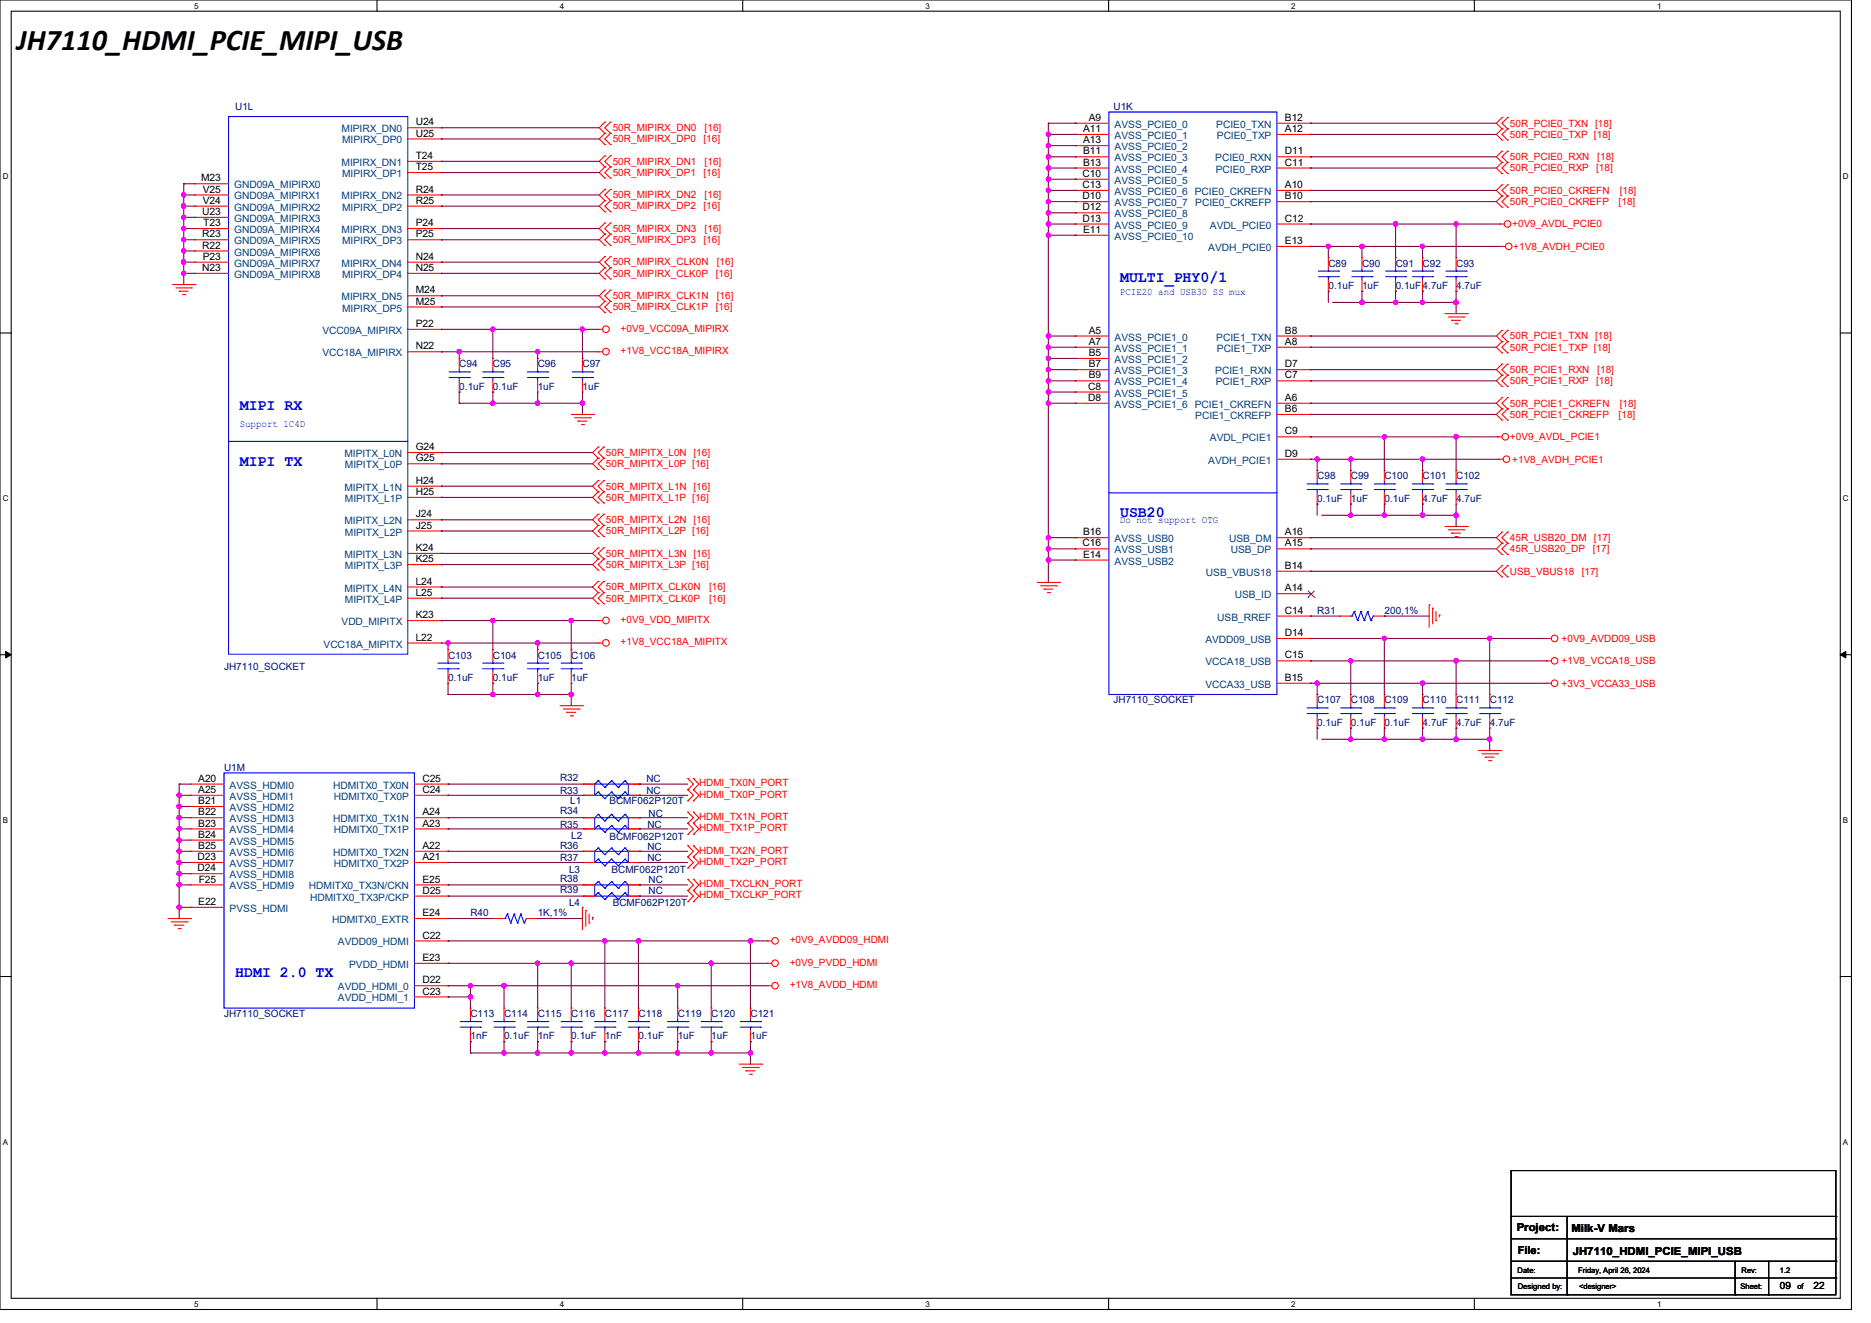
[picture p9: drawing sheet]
<svg xmlns="http://www.w3.org/2000/svg" width="297mm" height="210mm" viewBox="0 0 297 210" stroke-linecap="round" stroke-linejoin="round" font-family="sans-serif">
<defs><g id="words">
<text font-size="4.8" x="2.7" y="7.9">JH7110_HDMI_PCIE_MIPI_USB</text>
<g font-size="2.5" fill="#00f">
<text x="177.8" y="44.8">MULTI_PHY0/1</text>
<text x="38.1" y="65">MIPI RX</text>
<text x="38.1" y="73.9">MIPI TX</text>
<text x="177.8" y="82.1">USB20</text>
<text x="37.3" y="155">HDMI 2.0 TX</text>
</g>
<g font-size="1.8">
<text x="240.8" y="195.4">Project:</text>
<text x="249.5" y="195.6">Milk-V Mars</text>
<text x="240.9" y="199">File:</text>
<text x="249.6" y="199.2">JH7110_HDMI_PCIE_MIPI_USB</text>
</g>
<g font-size="1.6" fill="#000080">
<text x="37.3" y="17.4">U1L</text>
<text x="176.8" y="17.4">U1K</text>
<text x="210.9" y="42.3">C89</text>
<text x="210.9" y="45.9">0.1uF</text>
<text x="216.2" y="42.3">C90</text>
<text x="216.2" y="45.9">1uF</text>
<text x="221.5" y="42.3">C91</text>
<text x="221.5" y="45.9">0.1uF4.7uF</text>
<text x="225.8" y="42.3">C92</text>
<text x="231.2" y="42.3">C93</text>
<text x="231.2" y="45.9">4.7uF</text>
<text x="72.9" y="58.3">C94</text>
<text x="78.2" y="58.3">C95</text>
<text x="85.4" y="58.3">C96</text>
<text x="92.5" y="58.3">C97</text>
<text x="72.9" y="61.9">0.1uF</text>
<text x="78.2" y="61.9">0.1uF</text>
<text x="85.4" y="61.9">1uF</text>
<text x="92.5" y="61.9">1uF</text>
<text x="209.1" y="76.1">C98</text>
<text x="214.4" y="76.1">C99</text>
<text x="219.8" y="76.1">C100</text>
<text x="225.8" y="76.1">C101</text>
<text x="231.2" y="76.1">C102</text>
<text x="209.1" y="79.7">0.1uF</text>
<text x="214.4" y="79.7">1uF</text>
<text x="219.8" y="79.7">0.1uF</text>
<text x="225.8" y="79.7">4.7uF</text>
<text x="231.2" y="79.7">4.7uF</text>
<text x="209.1" y="97.4">R31</text>
<text x="219.8" y="97.4">200,1%</text>
<text x="35.6" y="106.3">JH7110_SOCKET</text>
<text x="71.1" y="104.5">C103</text>
<text x="78.2" y="104.5">C104</text>
<text x="85.4" y="104.5">C105</text>
<text x="90.7" y="104.5">C106</text>
<text x="71.1" y="108.1">0.1uF</text>
<text x="78.2" y="108.1">0.1uF</text>
<text x="85.4" y="108.1">1uF</text>
<text x="90.7" y="108.1">1uF</text>
<text x="176.8" y="111.7">JH7110_SOCKET</text>
<text x="209.1" y="111.7">C107</text>
<text x="214.4" y="111.7">C108</text>
<text x="219.8" y="111.7">C109</text>
<text x="225.8" y="111.7">C110</text>
<text x="231.2" y="111.7">C111</text>
<text x="236.5" y="111.7">C112</text>
<text x="209.1" y="115.2">0.1uF</text>
<text x="214.4" y="115.2">0.1uF</text>
<text x="219.8" y="115.2">0.1uF</text>
<text x="225.8" y="115.2">4.7uF</text>
<text x="231.2" y="115.2">4.7uF</text>
<text x="236.5" y="115.2">4.7uF</text>
<text x="35.6" y="122.3">U1M</text>
<text x="88.9" y="123.9">R32</text>
<text x="102.6" y="124.1">NC</text>
<text x="88.9" y="129.3">R34</text>
<text x="88.9" y="126">R33</text>
<text x="88.9" y="131.4">R35</text>
<text x="90.5" y="127.7">L1</text>
<text x="96.7" y="127.7">BCMF062P120T</text>
<text x="102.6" y="126">NC</text>
<text x="102.8" y="131.4">NC</text>
<text x="103" y="129.6">NC</text>
<text x="88.9" y="136.7">R37</text>
<text x="88.9" y="134.8">R36</text>
<text x="90.7" y="133.2">L2</text>
<text x="96.7" y="133.4">BCMF062P120T</text>
<text x="102.8" y="136.7">NC</text>
<text x="102.8" y="134.9">NC</text>
<text x="88.9" y="139.9">R38</text>
<text x="88.9" y="141.7">R39</text>
<text x="90.3" y="143.8">L4</text>
<text x="90.3" y="138.5">L3</text>
<text x="97.1" y="138.5">BCMF062P120T</text>
<text x="97.3" y="143.8">BCMF062P120T</text>
<text x="103" y="140.1">NC</text>
<text x="103" y="141.9">NC</text>
<text x="74.7" y="145.4">R40</text>
<text x="85.4" y="145.4">1K,1%</text>
<text x="35.6" y="161.4">JH7110_SOCKET</text>
<text x="74.7" y="161.4">C113</text>
<text x="80" y="161.4">C114</text>
<text x="85.4" y="161.4">C115</text>
<text x="90.7" y="161.4">C116</text>
<text x="96" y="161.4">C117</text>
<text x="101.4" y="161.4">C118</text>
<text x="107.6" y="161.4">C119</text>
<text x="112.9" y="161.4">C120</text>
<text x="119.1" y="161.4">C121</text>
<text x="74.7" y="165">1nF</text>
<text x="80" y="165">0.1uF</text>
<text x="85.4" y="165">1nF</text>
<text x="90.7" y="165">0.1uF</text>
<text x="96" y="165">1nF</text>
<text x="101.4" y="165">0.1uF</text>
<text x="107.6" y="165">1uF</text>
<text x="112.9" y="165">1uF</text>
<text x="119.1" y="165">1uF</text>
</g>
<g font-size="1.6" fill="#004080">
<text x="54.2" y="21">MIPIRX_DN0</text>
<text x="54.3" y="22.8">MIPIRX_DP0</text>
<text x="176.9" y="20.3">AVSS_PCIE0_0</text>
<text x="176.9" y="22.1">AVSS_PCIE0_1</text>
<text x="176.9" y="23.8">AVSS_PCIE0_2</text>
<text x="193.1" y="20.3">PCIE0_TXN</text>
<text x="193.2" y="22.1">PCIE0_TXP</text>
<text x="37.2" y="29.9">GND09A_MIPIRX0</text>
<text x="54.2" y="26.3">MIPIRX_DN1</text>
<text x="54.3" y="28.1">MIPIRX_DP1</text>
<text x="176.9" y="25.6">AVSS_PCIE0_3</text>
<text x="176.9" y="27.4">AVSS_PCIE0_4</text>
<text x="176.9" y="29.2">AVSS_PCIE0_5</text>
<text x="192.9" y="25.6">PCIE0_RXN</text>
<text x="193" y="27.4">PCIE0_RXP</text>
<text x="37.2" y="35.2">GND09A_MIPIRX3</text>
<text x="37.2" y="33.4">GND09A_MIPIRX2</text>
<text x="37.2" y="31.7">GND09A_MIPIRX1</text>
<text x="54.2" y="31.7">MIPIRX_DN2</text>
<text x="54.3" y="33.4">MIPIRX_DP2</text>
<text x="176.9" y="30.9">AVSS_PCIE0_6 PCIE0_CKREFN</text>
<text x="176.9" y="32.7">AVSS_PCIE0_7</text>
<text x="176.9" y="34.5">AVSS_PCIE0_8</text>
<text x="189.7" y="32.7">PCIE0_CKREFP</text>
<text x="37.2" y="40.6">GND09A_MIPIRX6</text>
<text x="37.2" y="38.8">GND09A_MIPIRX5</text>
<text x="37.2" y="37">GND09A_MIPIRX4</text>
<text x="54.2" y="37">MIPIRX_DN3</text>
<text x="54.3" y="38.8">MIPIRX_DP3</text>
<text x="176.9" y="36.3">AVSS_PCIE0_9</text>
<text x="176.9" y="38.1">AVSS_PCIE0_10</text>
<text x="191.8" y="39.8">AVDH_PCIE0</text>
<text x="192.1" y="36.3">AVDL_PCIE0</text>
<text x="37.2" y="44.1">GND09A_MIPIRX8</text>
<text x="37.2" y="42.3">GND09A_MIPIRX7</text>
<text x="54.2" y="47.7">MIPIRX_DN5</text>
<text x="54.2" y="42.3">MIPIRX_DN4</text>
<text x="54.3" y="44.1">MIPIRX_DP4</text>
<text x="51.2" y="53">VCC09A_MIPIRX</text>
<text x="54.3" y="49.4">MIPIRX_DP5</text>
<text x="51.2" y="56.6">VCC18A_MIPIRX</text>
<text x="176.9" y="54.1">AVSS_PCIE1_0</text>
<text x="176.9" y="55.8">AVSS_PCIE1_1</text>
<text x="176.9" y="57.6">AVSS_PCIE1_2</text>
<text x="176.9" y="59.4">AVSS_PCIE1_3</text>
<text x="192.9" y="59.4">PCIE1_RXN</text>
<text x="193.1" y="54.1">PCIE1_TXN</text>
<text x="193.2" y="55.8">PCIE1_TXP</text>
<text x="176.9" y="61.2">AVSS_PCIE1_4</text>
<text x="176.9" y="63">AVSS_PCIE1_5</text>
<text x="176.9" y="64.7">AVSS_PCIE1_6 PCIE1_CKREFN</text>
<text x="193" y="61.2">PCIE1_RXP</text>
<text x="189.7" y="66.5">PCIE1_CKREFP</text>
<text x="192.1" y="70.1">AVDL_PCIE1</text>
<text x="54.7" y="72.6">MIPITX_L0N</text>
<text x="54.7" y="77.9">MIPITX_L1N</text>
<text x="54.8" y="74.3">MIPITX_L0P</text>
<text x="191.8" y="73.6">AVDH_PCIE1</text>
<text x="54.7" y="83.2">MIPITX_L2N</text>
<text x="54.8" y="79.7">MIPITX_L1P</text>
<text x="54.7" y="88.6">MIPITX_L3N</text>
<text x="54.8" y="85">MIPITX_L2P</text>
<text x="176.9" y="86.1">AVSS_USB0</text>
<text x="176.9" y="87.8">AVSS_USB1</text>
<text x="176.9" y="89.6">AVSS_USB2</text>
<text x="195.1" y="86.1">USB_DM</text>
<text x="195.4" y="87.8">USB_DP</text>
<text x="54.7" y="93.9">MIPITX_L4N</text>
<text x="54.8" y="90.3">MIPITX_L3P</text>
<text x="54.8" y="95.7">MIPITX_L4P</text>
<text x="191.4" y="91.4">USB_VBUS18</text>
<text x="196" y="95">USB_ID</text>
<text x="54.2" y="99.2">VDD_MIPITX</text>
<text x="193.2" y="98.5">USB_RREF</text>
<text x="51.4" y="102.8">VCC18A_MIPITX</text>
<text x="191.3" y="105.6">VCCA18_USB</text>
<text x="191.3" y="102.1">AVDD09_USB</text>
<text x="191.3" y="109.2">VCCA33_USB</text>
<text x="36.5" y="125.2">AVSS_HDMI0</text>
<text x="52.9" y="125.2">HDMITX0_TX0N</text>
<text x="36.5" y="127">AVSS_HDMI1</text>
<text x="36.5" y="128.7">AVSS_HDMI2</text>
<text x="36.5" y="130.5">AVSS_HDMI3</text>
<text x="52.9" y="130.5">HDMITX0_TX1N</text>
<text x="53" y="127">HDMITX0_TX0P</text>
<text x="36.5" y="132.3">AVSS_HDMI4</text>
<text x="36.5" y="134.1">AVSS_HDMI5</text>
<text x="36.5" y="135.8">AVSS_HDMI6</text>
<text x="36.5" y="137.6">AVSS_HDMI7</text>
<text x="52.9" y="135.8">HDMITX0_TX2N</text>
<text x="53" y="137.6">HDMITX0_TX2P</text>
<text x="53" y="132.3">HDMITX0_TX1P</text>
<text x="36.5" y="139.4">AVSS_HDMI8</text>
<text x="36.5" y="141.2">AVSS_HDMI9</text>
<text x="49" y="141.2">HDMITX0_TX3N/CKN</text>
<text x="49.2" y="143">HDMITX0_TX3P/CKP</text>
<text x="36.5" y="144.7">PVSS_HDMI</text>
<text x="52.7" y="146.5">HDMITX0_EXTR</text>
<text x="53.6" y="150.1">AVDD09_HDMI</text>
<text x="55.4" y="153.6">PVDD_HDMI</text>
<text x="53.6" y="159">AVDD_HDMI_1</text>
<text x="53.6" y="157.2">AVDD_HDMI_0</text>
</g>
<g font-size="1.6">
<text x="66" y="19.9">U24</text>
<text x="66" y="21.7">U25</text>
<text x="171.9" y="21">A11</text>
<text x="171.9" y="22.7">A13</text>
<text x="172.8" y="19.2">A9</text>
<text x="204" y="21">A12</text>
<text x="204" y="19.2">B12</text>
<text x="31.9" y="28.8">M23</text>
<text x="66" y="25.2">T24</text>
<text x="66" y="27">T25</text>
<text x="171.8" y="28.1">C10</text>
<text x="171.8" y="29.8">C13</text>
<text x="171.9" y="24.5">B11</text>
<text x="171.9" y="26.3">B13</text>
<text x="204" y="29.8">A10</text>
<text x="204" y="26.3">C11</text>
<text x="204" y="24.5">D11</text>
<text x="32.1" y="34.1">U23</text>
<text x="32.2" y="32.3">V24</text>
<text x="32.2" y="30.6">V25</text>
<text x="32.3" y="35.9">T23</text>
<text x="66" y="35.9">P24</text>
<text x="66" y="30.6">R24</text>
<text x="66" y="32.3">R25</text>
<text x="171.8" y="31.6">D10</text>
<text x="171.8" y="33.4">D12</text>
<text x="171.8" y="35.2">D13</text>
<text x="204" y="31.6">B10</text>
<text x="204" y="35.2">C12</text>
<text x="32.1" y="39.5">R22</text>
<text x="32.1" y="37.7">R23</text>
<text x="32.2" y="41.2">P23</text>
<text x="66" y="41.2">N24</text>
<text x="66" y="37.7">P25</text>
<text x="171.9" y="37">E11</text>
<text x="204" y="38.7">E13</text>
<text x="32.1" y="43">N23</text>
<text x="66" y="46.6">M24</text>
<text x="66" y="43">N25</text>
<text x="66" y="48.3">M25</text>
<text x="66" y="51.9">P22</text>
<text x="172.8" y="53">A5</text>
<text x="204" y="53">B8</text>
<text x="66" y="55.5">N22</text>
<text x="172.8" y="54.7">A7</text>
<text x="172.8" y="56.5">B5</text>
<text x="172.8" y="58.3">B7</text>
<text x="204" y="54.7">A8</text>
<text x="204" y="58.3">D7</text>
<text x="172.7" y="61.8">C8</text>
<text x="172.7" y="63.6">D8</text>
<text x="172.8" y="60.1">B9</text>
<text x="204" y="63.6">A6</text>
<text x="204" y="65.4">B6</text>
<text x="204" y="60.1">C7</text>
<text x="66" y="71.5">G24</text>
<text x="204" y="69">C9</text>
<text x="66" y="73.2">G25</text>
<text x="66" y="76.8">H24</text>
<text x="204" y="72.5">D9</text>
<text x="66" y="78.6">H25</text>
<text x="66" y="82.1">J24</text>
<text x="66" y="83.9">J25</text>
<text x="66" y="87.5">K24</text>
<text x="66" y="89.2">K25</text>
<text x="171.8" y="86.7">C16</text>
<text x="171.9" y="85">B16</text>
<text x="171.9" y="88.5">E14</text>
<text x="204" y="86.7">A15</text>
<text x="204" y="85">A16</text>
<text x="66" y="92.8">L24</text>
<text x="66" y="94.6">L25</text>
<text x="204" y="93.9">A14</text>
<text x="204" y="90.3">B14</text>
<text x="66" y="98.1">K23</text>
<text x="66" y="101.7">L22</text>
<text x="204" y="97.4">C14</text>
<text x="204" y="101">D14</text>
<text x="204" y="104.5">C15</text>
<text x="204" y="108.1">B15</text>
<text x="31.5" y="124.1">A20</text>
<text x="31.5" y="125.9">A25</text>
<text x="67" y="125.9">C24</text>
<text x="67" y="124.1">C25</text>
<text x="31.5" y="127.6">B21</text>
<text x="31.5" y="129.4">B22</text>
<text x="31.5" y="131.2">B23</text>
<text x="67" y="131.2">A23</text>
<text x="67" y="129.4">A24</text>
<text x="31.4" y="136.5">D23</text>
<text x="31.5" y="133">B24</text>
<text x="31.5" y="134.7">B25</text>
<text x="67" y="136.5">A21</text>
<text x="67" y="134.7">A22</text>
<text x="31.4" y="138.3">D24</text>
<text x="31.5" y="143.6">E22</text>
<text x="31.6" y="140.1">F25</text>
<text x="67" y="141.9">D25</text>
<text x="67" y="140.1">E25</text>
<text x="67" y="149">C22</text>
<text x="67" y="145.4">E24</text>
<text x="67" y="152.5">E23</text>
<text x="67" y="157.9">C23</text>
<text x="67" y="156.1">D22</text>
<text x="282.6" y="204.6">09</text>
<text x="287.9" y="204.6">22</text>
</g>
<g font-size="1.6" fill="#f00">
<text x="97.3" y="20.8">50R_MIPIRX_DN0</text>
<text x="97.3" y="22.6">50R_MIPIRX_DP0</text>
<text x="111.7" y="22.6">[16]</text>
<text x="111.9" y="20.8">[16]</text>
<text x="239.7" y="20.1">50R_PCIE0_TXN [18]</text>
<text x="239.7" y="21.9">50R_PCIE0_TXP [18]</text>
<text x="97.3" y="26.1">50R_MIPIRX_DN1</text>
<text x="97.3" y="27.9">50R_MIPIRX_DP1</text>
<text x="111.7" y="27.9">[16]</text>
<text x="111.9" y="26.1">[16]</text>
<text x="239.7" y="27.2">50R_PCIE0_RXP</text>
<text x="239.7" y="25.4">50R_PCIE0_RXN</text>
<text x="253.4" y="27.2">[18]</text>
<text x="253.6" y="25.4">[18]</text>
<text x="97.3" y="31.5">50R_MIPIRX_DN2</text>
<text x="97.3" y="33.3">50R_MIPIRX_DP2</text>
<text x="111.7" y="33.3">[16]</text>
<text x="111.9" y="31.5">[16]</text>
<text x="239.7" y="30.8">50R_PCIE0_CKREFN</text>
<text x="239.7" y="32.5">50R_PCIE0_CKREFP</text>
<text x="256.9" y="32.5">[18]</text>
<text x="257.1" y="30.8">[18]</text>
<text x="97.3" y="36.8">50R_MIPIRX_DN3</text>
<text x="97.3" y="38.6">50R_MIPIRX_DP3</text>
<text x="111.7" y="38.6">[16]</text>
<text x="111.9" y="36.8">[16]</text>
<text x="240" y="36.1">+0V9_AVDL_PCIE0</text>
<text x="240.2" y="39.6">+1V8_AVDH_PCIE0</text>
<text x="97.3" y="42.1">50R_MIPIRX_CLK0N</text>
<text x="97.3" y="47.5">50R_MIPIRX_CLK1N</text>
<text x="97.3" y="43.9">50R_MIPIRX_CLK0P</text>
<text x="113.6" y="43.9">[16]</text>
<text x="113.8" y="42.1">[16]</text>
<text x="113.8" y="47.5">[16]</text>
<text x="97.3" y="49.3">50R_MIPIRX_CLK1P</text>
<text x="98.5" y="52.6">+0V9_VCC09A_MIPIRX</text>
<text x="113.6" y="49.3">[16]</text>
<text x="239.7" y="53.9">50R_PCIE1_TXN [18]</text>
<text x="98.5" y="56.2">+1V8_VCC18A_MIPIRX</text>
<text x="239.7" y="55.6">50R_PCIE1_TXP [18]</text>
<text x="239.7" y="59.2">50R_PCIE1_RXN</text>
<text x="253.6" y="59.2">[18]</text>
<text x="239.7" y="61">50R_PCIE1_RXP</text>
<text x="239.7" y="64.5">50R_PCIE1_CKREFN</text>
<text x="253.4" y="61">[18]</text>
<text x="257.1" y="64.5">[18]</text>
<text x="239.7" y="69.9">+0V9_AVDL_PCIE1</text>
<text x="239.7" y="66.3">50R_PCIE1_CKREFP</text>
<text x="256.9" y="66.3">[18]</text>
<text x="96.2" y="72.4">50R_MIPITX_L0N [16]</text>
<text x="96.2" y="74.1">50R_MIPITX_L0P [16]</text>
<text x="96.2" y="77.7">50R_MIPITX_L1N [16]</text>
<text x="240" y="73.4">+1V8_AVDH_PCIE1</text>
<text x="96.2" y="79.5">50R_MIPITX_L1P [16]</text>
<text x="96.2" y="83">50R_MIPITX_L2N [16]</text>
<text x="96.2" y="84.8">50R_MIPITX_L2P [16]</text>
<text x="96.2" y="88.4">50R_MIPITX_L3N [16]</text>
<text x="239.7" y="87.7">45R_USB20_DP</text>
<text x="239.7" y="85.9">45R_USB20_DM</text>
<text x="252.9" y="87.7">[17]</text>
<text x="253" y="85.9">[17]</text>
<text x="96.2" y="90.1">50R_MIPITX_L3P [16]</text>
<text x="96.2" y="93.7">50R_MIPITX_CLK0N</text>
<text x="96.2" y="95.5">50R_MIPITX_CLK0P</text>
<text x="112.6" y="93.7">[16]</text>
<text x="112.6" y="95.5">[16]</text>
<text x="239.7" y="91.2">USB_VBUS18</text>
<text x="251.1" y="91.2">[17]</text>
<text x="98.5" y="98.8">+0V9_VDD_MIPITX</text>
<text x="247.9" y="101.9">+0V9_AVDD09_USB</text>
<text x="98.5" y="102.4">+1V8_VCC18A_MIPITX</text>
<text x="247.9" y="105.4">+1V8_VCCA18_USB</text>
<text x="247.9" y="109">+3V3_VCCA33_USB</text>
<text x="111" y="124.8">HDMI_TX0N_PORT</text>
<text x="111" y="130.2">HDMI_TX1N_PORT</text>
<text x="111" y="131.9">HDMI_TX1P_PORT</text>
<text x="111" y="126.6">HDMI_TX0P_PORT</text>
<text x="111" y="135.5">HDMI_TX2N_PORT</text>
<text x="111" y="137.3">HDMI_TX2P_PORT</text>
<text x="111" y="140.8">HDMI_TXCLKN_PORT</text>
<text x="111" y="142.6">HDMI_TXCLKP_PORT</text>
<text x="125.4" y="149.7">+0V9_AVDD09_HDMI</text>
<text x="125.4" y="153.3">+0V9_PVDD_HDMI</text>
<text x="125.4" y="156.8">+1V8_AVDD_HDMI</text>
</g>
<g font-size="1.6" fill="#00f">
<text x="177.8" y="46.8">PCIE20 and USB30 SS mux</text>
<text x="38.1" y="67.8">Support 1C4D</text>
<text x="177.8" y="83">Do not support OTG</text>
</g>
<g font-size="1.3">
<text x="30.8" y="1.4">5</text>
<text x="88.9" y="1.4">4</text>
<text x="146.9" y="1.4">3</text>
<text x="205" y="1.4">2</text>
<text x="263" y="1.4">1</text>
<text x=".4" y="28.5">D</text>
<text x="292.5" y="28.5">D</text>
<text x=".4" y="79.5">C</text>
<text x="292.5" y="79.5">C</text>
<text x=".4" y="130.6">B</text>
<text x="292.5" y="130.6">B</text>
<text x=".4" y="181.7">A</text>
<text x="292.5" y="181.7">A</text>
<text x="30.8" y="207.4">5</text>
<text x="88.9" y="207.4">4</text>
<text x="146.9" y="207.4">3</text>
<text x="205" y="207.4">2</text>
<text x="263" y="207.4">1</text>
</g>
<g font-size="1.2">
<text x="240.9" y="202">Date:</text>
<text x="250.5" y="202">Friday, April 26, 2024</text>
<text x="276.5" y="202">Rev:</text>
<text x="282.5" y="202">1.2</text>
<text x="240.9" y="204.5">Designed by:</text>
<text x="250.7" y="204.5">&lt;designer&gt;</text>
<text x="276.3" y="204.5">Sheet:</text>
<text x="285.3" y="204.5">of</text>
</g>
</g></defs>
<path d="M0 0h293.9v207.9h-293.9zM1.8 1.8h290.3v204.3h-290.3z" fill="none" stroke="#000" stroke-width=".17"/>
<g fill="#fff">
<path d="M30.8 .2h.7v1.4h-.7z"/>
<path d="M30.8 206.3h.7v1.4h-.7z"/>
</g>
<path d="M59.8 0v1.8M59.8 206.1v1.8" fill="none" stroke="#000" stroke-width=".17"/>
<g fill="#fff">
<path d="M88.9 .2h.7v1.4h-.7z"/>
<path d="M88.9 206.3h.7v1.4h-.7z"/>
</g>
<path d="M117.9 0v1.8M117.9 206.1v1.8" fill="none" stroke="#000" stroke-width=".17"/>
<g fill="#fff">
<path d="M146.9 .2h.7v1.4h-.7z"/>
<path d="M146.9 206.3h.7v1.4h-.7z"/>
</g>
<path d="M176 0v1.8M176 206.1v1.8" fill="none" stroke="#000" stroke-width=".17"/>
<g fill="#fff">
<path d="M205 .2h.7v1.4h-.7z"/>
<path d="M205 206.3h.7v1.4h-.7z"/>
</g>
<path d="M234 0v1.8M234 206.1v1.8" fill="none" stroke="#000" stroke-width=".17"/>
<g fill="#fff">
<path d="M263.1 .2h.7v1.4h-.7z"/>
<path d="M263.1 206.3h.7v1.4h-.7z"/>
<path d="M.4 27.3h1v1.4h-1z"/>
<path d="M292.6 27.3h.9v1.4h-.9z"/>
<path d="M.4 78.4h1v1.4h-1z"/>
<path d="M292.6 78.4h.9v1.4h-.9z"/>
</g>
<path d="M0 52.9h1.8M292.1 52.9h1.8" fill="none" stroke="#000" stroke-width=".17"/>
<g fill="#fff">
<path d="M.4 129.5h.9v1.4h-.9z"/>
<path d="M292.6 129.5h.8v1.4h-.8z"/>
</g>
<path d="M0 103.9h1.8M292.1 103.9h1.8" fill="none" stroke="#000" stroke-width=".17"/>
<path d="M.9 103.4l.9 .5-.9 .5zM292.1 103.9l.9-.5v1z" fill="#000" stroke="#000" stroke-width=".16"/>
<g fill="#fff">
<path d="M.4 180.5h.9v1.4h-.9z"/>
<path d="M292.5 180.5h.9v1.4h-.9z"/>
</g>
<g fill="none" stroke="#000" stroke-width=".17">
<path d="M0 155h1.8M292.1 155h1.8M239.9 185.8h51.5v19.7h-51.5zM239.9 193.1h51.5M239.9 196.6h51.5M248.8 193.1v12.4M291.4 193.1h.1M291.4 196.6h.1M239.9 200.2h51.5M239.9 202.9h51.5M248.8 205.5h.1M275.4 205.5h.1"/>
<path d="M275.4 200.2v5.3M280.8 205.5h.1M280.8 200.2v5.3M291.4 200.2h.1M291.4 202.9h.1"/>
</g>
<g fill="none" stroke="#f00" stroke-width=".17">
<path d="M96 19.4h.1M96 19.4l-.9 .9 .9 .9M96.9 19.4h.1M96.9 19.4l-.9 .9 .9 .9M170.7 19.6h.1M170.7 19.6h5.3M202.7 19.6h5.3M208 19.6h.1M238.4 18.7h.1M238.4 18.7l-.9 .9 .9 .8M239.3 18.7h.1M239.3 18.7l-.9 .9 .9 .8"/>
<path d="M30.9 29.2h.1M30.9 39.8h.1M30.9 38.1h.1M30.9 36.3h.1M30.9 34.5h.1M30.9 32.7h.1M30.9 30.9h.1M30.9 29.2h5.4M30.9 36.3h5.4M30.9 38.1h5.4M30.9 39.8h5.4M30.9 30.9h5.4"/>
<path d="M30.9 32.7h5.4M30.9 34.5h5.4M64.7 36.3h5.4M64.7 38.1h5.4M64.7 30.9h5.4M64.7 32.7h5.4M64.7 25.6h5.4M64.7 27.4h5.4M64.7 20.3h5.4M64.7 22.1h5.4M70.1 36.3h.1M70.1 38.1h.1"/>
<path d="M70.1 30.9h.1M70.1 32.7h.1M70.1 25.6h.1M70.1 27.4h.1M70.1 20.3h.1M70.1 22.1h.1M96 21.2h.1M96 24.7h.1M96 26.5h.1M96 30.1h.1M96 31.8h.1M96 35.4h.1"/>
<path d="M96 37.2h.1M96 22.9h.1M96 28.3h.1M96 33.6h.1M96 38.9h.1M96 24.7l-.9 .9 .9 .9M96 30.1l-.9 .8 .9 .9M96 35.4l-.9 .9 .9 .9M96 21.2l-.9 .9 .9 .8M96 26.5l-.9 .9 .9 .9M96 31.8l-.9 .9 .9 .9M96 37.2l-.9 .9 .9 .8"/>
<path d="M96.9 21.2h.1M96.9 26.5h.1M96.9 24.7h.1M96.9 31.8h.1M96.9 30.1h.1M96.9 37.2h.1M96.9 35.4h.1M96.9 22.9h.1M96.9 28.3h.1M96.9 33.6h.1M96.9 38.9h.1M96.9 24.7l-.9 .9 .9 .9"/>
<path d="M96.9 30.1l-.9 .8 .9 .9M96.9 35.4l-.9 .9 .9 .9M96.9 21.2l-.9 .9 .9 .8M96.9 26.5l-.9 .9 .9 .9M96.9 31.8l-.9 .9 .9 .9M96.9 37.2l-.9 .9 .9 .8M170.7 21.3h.1M170.7 23.1h.1M170.7 24.9h.1M170.7 26.7h.1M170.7 28.4h.1M170.7 30.2h.1"/>
<path d="M170.7 32h.1M170.7 33.8h.1M170.7 35.6h.1M170.7 37.3h.1M170.7 35.6h5.3M170.7 30.2h5.3M170.7 21.3h5.3M170.7 23.1h5.3M170.7 32h5.3M170.7 24.9h5.3M170.7 26.7h5.3M170.7 28.4h5.3"/>
<path d="M170.7 33.8h5.3M170.7 37.3h5.3M202.7 35.6h5.3M202.7 39.1h5.3M202.7 30.2h5.3M202.7 21.3h5.3M202.7 32h5.3M202.7 24.9h5.3M202.7 26.7h5.3M208 30.2h.1M208 21.3h.1M208 32h.1"/>
<path d="M208 26.7h.1M208 35.6h.1M208 24.9h.1M208 39.1h.1M238.1 35.6h.1M238.1 35.6h.7M238.3 39.1h.1M238.3 39.1h.7M238.4 29.3h.1M238.4 31.1h.1M238.4 32.9h.1M238.4 20.4h.1"/>
<path d="M238.4 22.2h.1M238.4 25.8h.1M238.4 27.6h.1M238.4 24h.1M238.4 29.3l-.9 .9 .9 .9M238.4 31.1l-.9 .9 .9 .9M238.4 20.4l-.9 .9 .9 .9M238.4 25.8l-.9 .9 .9 .9M238.4 24l-.9 .9 .9 .9M239.3 31.1h.1M239.3 29.3h.1M239.3 32.9h.1"/>
<path d="M239.3 20.4h.1M239.3 22.2h.1M239.3 27.6h.1M239.3 25.8h.1M239.3 24h.1M239.3 29.3l-.9 .9 .9 .9M239.3 31.1l-.9 .9 .9 .9M239.3 20.4l-.9 .9 .9 .9M239.3 25.8l-.9 .9 .9 .9M239.3 24l-.9 .9 .9 .9M27.4 45.2h3.5M27.9 45.7h2.5"/>
<path d="M28.4 46.2h.1M28.4 46.2h1.5M29 46.8h.3M29.3 46.8h.1M30.4 45.7h.1M30.9 45.2h.1M30.9 43.4h.1M30.9 41.6h.1M30.9 43.4h5.4M30.9 41.6h5.4M64.7 52.3h5.4M64.7 55.8h5.4"/>
<path d="M64.7 46.9h5.4M64.7 48.7h5.4M64.7 43.4h5.4M64.7 41.6h5.4M70.1 46.9h.1M70.1 48.7h.1M70.1 55.8h.1M70.1 41.6h.1M70.1 43.4h.1M70.1 52.3h.1M72.9 56.9h.1M72.9 56.9v1.8"/>
<path d="M78.2 56.9h.1M78.2 56.9v1.8M85.3 56.9h.1M85.3 56.9v1.8M92.5 56.9h.1M92.5 56.9v1.8M95 52.3h.1M95 55.8h.1M95 52.3h.7M95 55.8h.7M96 40.7h.1M96 42.5h.1"/>
<path d="M96 46.1h.1M96 47.8h.1M96 44.3h.1M96 49.6h.1M96 40.7l-.9 .9 .9 .9M96 46.1l-.9 .8 .9 .9M96 42.5l-.9 .9 .9 .9M96 47.8l-.9 .9 .9 .9M96.9 42.5h.1M96.9 40.7h.1M96.9 47.8h.1M96.9 46.1h.1"/>
<path d="M96.9 44.3h.1M96.9 49.6h.1M96.9 40.7l-.9 .9 .9 .9M96.9 46.1l-.9 .8 .9 .9M96.9 42.5l-.9 .9 .9 .9M96.9 47.8l-.9 .9 .9 .9M170.7 53.3h.1M170.7 55.1h.1M170.7 56.9h.1M170.7 58.7h.1M170.7 53.3h5.3M170.7 55.1h5.3"/>
<path d="M170.7 56.9h5.3M170.7 58.7h5.3M202.7 53.3h5.3M202.7 55.1h5.3M202.7 58.7h5.3M208 55.1h.1M208 53.3h.1M208 58.7h.1M210.9 40.9h.1M210.9 46.2h.1M210.9 40.9v1.8M210.9 44.4v1.8"/>
<path d="M216.2 40.9h.1M216.2 46.2h.1M216.2 40.9v1.8M216.2 44.4v1.8M221.5 40.9h.1M221.5 46.2h.1M221.5 40.9v1.8M221.5 44.4v1.8M225.8 40.9h.1M225.8 46.2h.1M225.8 40.9v1.8M225.8 44.4v1.8"/>
<path d="M229.4 49.8h3.5M229.9 50.3h2.5M230.4 50.8h.1M230.4 50.8h1.5M231 51.4h.3M231.1 40.9h.1M231.1 46.2h.1M231.1 40.9v1.8M231.1 44.4v1.8M231.3 51.4h.1M232.4 50.3h.1M232.9 49.8h.1"/>
<path d="M238.4 52.5h.1M238.4 54.2h.1M238.4 56h.1M238.4 59.6h.1M238.4 57.8h.1M238.4 52.5l-.9 .8 .9 .9M238.4 54.2l-.9 .9 .9 .9M238.4 59.6l-.9 .9 .9 .8M238.4 57.8l-.9 .9 .9 .9M239.3 54.2h.1M239.3 52.5h.1M239.3 56h.1"/>
<path d="M239.3 59.6h.1M239.3 57.8h.1M239.3 52.5l-.9 .8 .9 .9M239.3 54.2l-.9 .9 .9 .9M239.3 59.6l-.9 .9 .9 .8M239.3 57.8l-.9 .9 .9 .9M64.7 71.8h5.4M64.7 73.6h5.4M64.7 77.2h5.4M64.7 79h5.4M70.1 71.8h.1M70.1 73.6h.1"/>
<path d="M70.1 77.2h.1M70.1 79h.1M72.9 62.2h.1M72.9 60.5v1.7M78.2 62.2h.1M78.2 60.5v1.7M85.3 62.2h.1M85.3 60.5v1.7M90.7 65.8h3.5M91.2 66.3h2.5M91.7 66.8h.1M91.7 66.8h1.5"/>
<path d="M92.3 67.4h.3M92.5 62.2h.1M92.5 60.5v1.7M92.6 67.4h.1M93.7 66.3h.1M94.2 65.8h.1M95 71h.1M95 72.7h.1M95 74.5h.1M95 76.3h.1M95 78.1h.1M95 79.8h.1"/>
<path d="M95 71l-.9 .8 .9 .9M95 72.7l-.9 .9 .9 .9M95 76.3l-.9 .9 .9 .9M95 78.1l-.9 .9 .9 .8M95.8 72.7h.1M95.8 71h.1M95.8 74.5h.1M95.8 78.1h.1M95.8 76.3h.1M95.8 79.8h.1M95.8 71l-.8 .8 .8 .9M95.8 72.7l-.8 .9 .8 .9"/>
<path d="M95.8 76.3l-.8 .9 .8 .9M95.8 78.1l-.8 .9 .8 .8M170.7 60.5h.1M170.7 62.2h.1M170.7 64h.1M170.7 64h5.3M170.7 60.5h5.3M170.7 62.2h5.3M202.7 69.3h5.3M202.7 72.9h5.3M202.7 65.8h5.3M202.7 64h5.3"/>
<path d="M202.7 60.5h5.3M208 64h.1M208 65.8h.1M208 60.5h.1M208 69.3h.1M208 72.9h.1M209.1 74.7h.1M209.1 74.7v1.8M209.1 78.2v1.8M214.4 74.7h.1M214.4 74.7v1.8M214.4 78.2v1.8"/>
<path d="M219.8 74.7h.1M219.8 74.7v1.8M219.8 78.2v1.8M225.8 74.7h.1M225.8 74.7v1.8M225.8 78.2v1.8M231.1 74.7h.1M231.1 74.7v1.8M231.1 78.2v1.8M237.7 69.3h.1M237.7 69.3h.7M237.9 72.9h.1"/>
<path d="M237.9 72.9h.7M238.4 61.3h.1M238.4 63.1h.1M238.4 64.9h.1M238.4 66.7h.1M238.4 63.1l-.9 .9 .9 .9M238.4 64.9l-.9 .9 .9 .9M239.3 61.3h.1M239.3 64.9h.1M239.3 63.1h.1M239.3 66.7h.1M239.3 63.1l-.9 .9 .9 .9"/>
<path d="M239.3 64.9l-.9 .9 .9 .9M64.7 98.5h5.4M64.7 82.5h5.4M64.7 84.3h5.4M64.7 87.8h5.4M64.7 89.6h5.4M64.7 93.2h5.4M64.7 95h5.4M70.1 82.5h.1M70.1 84.3h.1M70.1 98.5h.1M70.1 87.8h.1"/>
<path d="M70.1 89.6h.1M70.1 93.2h.1M70.1 95h.1M95 98.5h.1M95 81.6h.1M95 83.4h.1M95 85.2h.1M95 87h.1M95 88.7h.1M95 90.5h.1M95 92.3h.1M95 94.1h.1"/>
<path d="M95 95.8h.1M95 98.5h.7M95 81.6l-.9 .9 .9 .9M95 83.4l-.9 .9 .9 .9M95 87l-.9 .8 .9 .9M95 88.7l-.9 .9 .9 .9M95 92.3l-.9 .9 .9 .9M95 94.1l-.9 .9 .9 .8M95.8 83.4h.1M95.8 81.6h.1M95.8 85.2h.1M95.8 88.7h.1"/>
<path d="M95.8 87h.1M95.8 90.5h.1M95.8 94.1h.1M95.8 92.3h.1M95.8 95.8h.1M95.8 81.6l-.8 .9 .8 .9M95.8 83.4l-.8 .9 .8 .9M95.8 87l-.8 .8 .8 .9M95.8 88.7l-.8 .9 .8 .9M95.8 92.3l-.8 .9 .8 .9M95.8 94.1l-.8 .9 .8 .8M164.6 92.5h3.6"/>
<path d="M165.2 93h2.5M165.7 93.5h.1M165.7 93.5h1.4M166.2 94.1h.4M166.6 94.1h.1M167.7 93h.1M168.2 92.5h.1M170.7 85.3h.1M170.7 87.1h.1M170.7 88.9h.1M170.7 87.1h5.3M170.7 85.3h5.3"/>
<path d="M170.7 88.9h5.3M202.7 94.2h5.3M202.7 87.1h5.3M202.7 85.3h5.3M202.7 90.7h5.3M202.7 97.8h5.3M208 94.2h.1M208 87.1h.1M208 85.3h.1M208 90.7h.1M208 97.8h.1M209.1 80h.1"/>
<path d="M212.6 97.8h.1M212.6 97.8h1.8M214.4 80h.1M218 97.8h1.8M219.8 97.8h.1M219.8 80h.1M225.8 80h.1M226.9 96h.1M226.9 96v3.6M227.4 96.5h.1M227.4 96.5v2.5M227.9 98.5h.1"/>
<path d="M227.9 97.1v1.4M228.5 97.6h.1M228.5 97.6v.4M229.4 83.6h3.5M229.9 84.1h2.5M230.4 84.6h.1M230.4 84.6h1.5M231 85.2h.3M231.1 80h.1M231.3 85.2h.1M232.4 84.1h.1M232.9 83.6h.1"/>
<path d="M238.4 86.2h.1M238.4 88h.1M238.4 84.5h.1M238.4 89.8h.1M238.4 91.6h.1M238.4 86.2l-.9 .9 .9 .9M238.4 84.5l-.9 .8 .9 .9M238.4 89.8l-.9 .9 .9 .9M239.3 88h.1M239.3 86.2h.1M239.3 84.5h.1M239.3 91.6h.1"/>
<path d="M239.3 89.8h.1M239.3 86.2l-.9 .9 .9 .9M239.3 84.5l-.9 .8 .9 .9M239.3 89.8l-.9 .9 .9 .9M64.7 102.1h5.4M70.1 102.1h.1M71.1 103.1h.1M71.1 108.5h.1M71.1 103.1v1.8M71.1 106.7v1.8M78.2 103.1h.1M78.2 108.5h.1"/>
<path d="M78.2 103.1v1.8M78.2 106.7v1.8M85.3 103.1h.1M85.3 108.5h.1M85.3 103.1v1.8M85.3 106.7v1.8M88.9 112h3.6M89.4 112.5h2.5M90 113.1h.1M90 113.1h1.4M90.5 113.6h.3M90.7 103.1h.1"/>
<path d="M90.7 108.5h.1M90.7 103.1v1.8M90.7 106.7v1.8M90.8 113.6h.1M91.9 112.5h.1M92.5 112h.1M95 102.1h.1M95 102.1h.7M202.7 108.5h5.3M202.7 101.3h5.3M202.7 104.9h5.3M208 108.5h.1"/>
<path d="M208 104.9h.1M208 101.3h.1M209.1 110.2h.1M209.1 115.6h.1M209.1 110.2v1.8M209.1 113.8v1.8M214.4 110.2h.1M214.4 115.6h.1M214.4 110.2v1.8M214.4 113.8v1.8M219.8 110.2h.1M219.8 115.6h.1"/>
<path d="M219.8 110.2v1.8M219.8 113.8v1.8M225.8 110.2h.1M225.8 115.6h.1M225.8 110.2v1.8M225.8 113.8v1.8M231.1 110.2h.1M231.1 115.6h.1M231.1 110.2v1.8M231.1 113.8v1.8M234.7 119.1h3.6M235.2 119.7h2.5"/>
<path d="M236.5 110.2h.1M236.5 115.6h.1M236.5 110.2v1.8M236.5 113.8v1.8M237.7 119.7h.1M238.3 119.1h.1M245.5 108.5h.1M245.5 101.3h.1M245.5 104.9h.1M245.5 108.5h.8M245.5 101.3h.8M245.5 104.9h.8"/>
<path d="M30.2 124.5h.1M30.2 126.2h.1M30.2 128h.1M30.2 129.8h.1M30.2 131.6h.1M30.2 133.3h.1M30.2 135.1h.1M30.2 136.9h.1M30.2 138.7h.1M30.2 136.9h5.4M30.2 124.5h5.4M30.2 126.2h5.4"/>
<path d="M30.2 129.8h5.4M30.2 131.6h5.4M30.2 135.1h5.4M30.2 128h5.4M30.2 133.3h5.4M30.2 138.7h5.4M65.8 136.9h5.3M65.8 124.5h5.3M65.8 126.2h5.3M65.8 129.8h5.3M65.8 131.6h5.3M65.8 135.1h5.3"/>
<path d="M71.1 136.9h.1M71.1 135.1h.1M71.1 131.6h.1M71.1 129.8h.1M71.1 126.2h.1M71.1 124.5h.1M92.6 136.9h.1M92.6 124.5h.1M92.6 126.2h.1M92.6 129.8h.1M92.6 131.6h.1M92.6 135.1h.1"/>
<path d="M92.6 136.9h1.8M92.6 124.5h1.8M92.6 126.2h1.8M92.6 129.8h1.8M92.6 131.6h1.8M92.6 135.1h1.8M99.7 136.9h1.8M99.7 124.5h1.8M99.7 126.2h1.8M99.7 129.8h1.8M99.7 131.6h1.8M99.7 135.1h1.8"/>
<path d="M101.5 136.9h.1M101.5 124.5h.1M101.5 126.2h.1M101.5 129.8h.1M101.5 131.6h.1M101.5 135.1h.1M109.2 134.2h.1M109.2 136h.1M109.2 137.8h.1M109.2 128.9h.1M109.2 130.7h.1M109.2 132.5h.1"/>
<path d="M109.2 123.6h.1M109.2 125.3h.1M109.2 127.1h.1M109.2 139.6h.1M109.2 134.2l.9 .9-.9 .9M109.2 136l.9 .9-.9 .9M109.2 128.9l.9 .9-.9 .9M109.2 130.7l.9 .9-.9 .9M109.2 123.6l.9 .9-.9 .8M109.2 125.3l.9 .9-.9 .9M109.2 139.6l.9 .9-.9 .9M110.1 134.2h.1"/>
<path d="M110.1 136h.1M110.1 137.8h.1M110.1 128.9h.1M110.1 130.7h.1M110.1 132.5h.1M110.1 123.6h.1M110.1 125.3h.1M110.1 127.1h.1M110.1 139.6h.1M110.1 134.2l.9 .9-.9 .9M110.1 136l.9 .9-.9 .9M110.1 128.9l.9 .9-.9 .9"/>
<path d="M110.1 130.7l.9 .9-.9 .9M110.1 123.6l.9 .9-.9 .8M110.1 125.3l.9 .9-.9 .9M110.1 139.6l.9 .9-.9 .9M235.8 120.2h.1M235.8 120.2h1.4M236.3 120.7h.3M236.6 120.7h.1M26.7 145.8h3.5M27.2 146.3h2.5M27.7 146.9h.1M27.7 146.9h1.5"/>
<path d="M28.3 147.4h.3M28.6 147.4h.1M29.7 146.3h.1M30.2 145.8h.1M30.2 144h.1M30.2 140.5h.1M30.2 140.5h5.4M30.2 144h5.4M65.8 145.8h5.3M65.8 156.5h5.3M65.8 149.4h5.3M65.8 152.9h5.3"/>
<path d="M65.8 140.5h5.3M65.8 142.2h5.3M65.8 158.2h5.3M71.1 149.4h.1M71.1 158.2h.1M71.1 156.5h.1M71.1 142.2h.1M71.1 152.9h.1M71.1 145.8h.1M71.1 140.5h.1M78.2 145.8h.1M78.2 145.8h1.8"/>
<path d="M83.6 145.8h1.7M85.3 145.8h.1M92.5 144h.1M92.5 144v3.6M92.6 140.5h.1M92.6 142.2h.1M92.6 140.5h1.8M92.6 142.2h1.8M93 144.5h.1M93 144.5v2.5M93.5 146.5h.1M93.5 145.1v1.4"/>
<path d="M94.1 145.6h.1M94.1 145.6v.4M99.7 140.5h1.8M99.7 142.2h1.8M101.5 140.5h.1M101.5 142.2h.1M109.2 141.4h.1M109.2 143.1h.1M109.2 141.4l.9 .8-.9 .9M110.1 141.4h.1M110.1 143.1h.1M110.1 141.4l.9 .8-.9 .9"/>
<path d="M121.8 156.5h.1M121.8 149.4h.1M121.8 152.9h.1M121.8 156.5h.7M121.8 149.4h.7M121.8 152.9h.7M74.7 160h.1M74.7 165.4h.1M74.7 160v1.8M74.7 163.6v1.8M80 160h.1M80 165.4h.1"/>
<path d="M80 160v1.8M80 163.6v1.8M85.3 160h.1M85.3 165.4h.1M85.3 160v1.8M85.3 163.6v1.8M90.7 160h.1M90.7 165.4h.1M90.7 160v1.8M90.7 163.6v1.8M96 160h.1M96 165.4h.1"/>
<path d="M96 160v1.8M96 163.6v1.8M101.3 160h.1M101.3 165.4h.1M101.3 160v1.8M101.3 163.6v1.8M107.6 160h.1M107.6 165.4h.1M107.6 160v1.8M107.6 163.6v1.8M112.9 160h.1M112.9 165.4h.1"/>
<path d="M112.9 160v1.8M112.9 163.6v1.8M117.3 168.9h3.6M117.9 169.4h2.5M118.4 170h.1M118.4 170h1.4M119 170.5h.3M119.1 160h.1M119.1 165.4h.1M119.1 160v1.8M119.1 163.6v1.8M119.3 170.5h.1"/>
<path d="M120.4 169.4h.1M120.9 168.9h.1"/>
<circle cx="239.3" cy="35.5" r=".52"/>
<circle cx="239.5" cy="39.1" r=".52"/>
<circle cx="96.2" cy="55.8" r=".53"/>
<circle cx="96.2" cy="52.3" r=".53"/>
<circle cx="239" cy="69.3" r=".52"/>
<circle cx="239.1" cy="72.9" r=".52"/>
<circle cx="96.2" cy="98.5" r=".53"/>
<circle cx="96.2" cy="102" r=".53"/>
<circle cx="246.8" cy="108.4" r=".52"/>
<circle cx="246.8" cy="101.3" r=".52"/>
<circle cx="246.8" cy="104.9" r=".52"/>
<circle cx="123" cy="156.5" r=".52"/>
<circle cx="123" cy="149.3" r=".52"/>
<circle cx="123" cy="152.9" r=".52"/>
</g>
<g fill="none" stroke="#00f" stroke-width=".17">
<path d="M36.3 18.5h28.4v85.3h-28.4zM176 17.8h26.7v92.4h-26.7zM71.3 59.9h3.2M71.3 59h3.2M72.9 59h.1M72.9 59.9h.1M72.9 58.7v.3M72.9 59.9v.6M74.5 59.9h.1M74.5 59h.1M76.6 59.9h3.2M76.6 59h3.2"/>
<path d="M78.2 59h.1M78.2 59.9h.1M78.2 58.7v.3M78.2 59.9v.6M79.8 59.9h.1M79.8 59h.1M83.7 59.9h3.3M83.7 59h3.3M85.3 59h.1M85.3 59.9h.1M85.3 58.7v.3M85.3 59.9v.6"/>
<path d="M87 59.9h.1M87 59h.1M90.8 59.9h3.3M90.8 59h3.3M92.5 59h.1M92.5 59.9h.1M92.5 58.7v.3M92.5 59.9v.6M94.1 59.9h.1M94.1 59h.1M209.3 43.9h3.2M209.3 43h3.2"/>
<path d="M210.9 43h.1M210.9 43.9h.1M210.9 42.7v.3M210.9 43.9v.5M212.5 43.9h.1M212.5 43h.1M214.6 43.9h3.2M214.6 43h3.2M216.2 43h.1M216.2 43.9h.1M216.2 42.7v.3M216.2 43.9v.5"/>
<path d="M217.8 43.9h.1M217.8 43h.1M219.9 43.9h3.2M219.9 43h3.2M221.5 43h.1M221.5 43.9h.1M221.5 42.7v.3M221.5 43.9v.5M223.1 43.9h.1M223.1 43h.1M224.2 43.9h3.2M224.2 43h3.2"/>
<path d="M225.8 43h.1M225.8 43.9h.1M225.8 42.7v.3M225.8 43.9v.5M227.4 43.9h.1M227.4 43h.1M229.5 43.9h3.2M229.5 43h3.2M231.1 43h.1M231.1 43.9h.1M231.1 42.7v.3M231.1 43.9v.5"/>
<path d="M232.7 43.9h.1M232.7 43h.1M36.3 70.1h.1M36.3 70.1h28.4M176 78.2h.1M176 78.2h26.7M207.5 77.7h3.2M207.5 76.8h3.2M209.1 76.8h.1M209.1 77.7h.1M209.1 76.5v.3M209.1 77.7v.5"/>
<path d="M210.7 77.7h.1M210.7 76.8h.1M212.8 77.7h3.2M212.8 76.8h3.2M214.4 76.8h.1M214.4 77.7h.1M214.4 76.5v.3M214.4 77.7v.5M216 77.7h.1M216 76.8h.1M218.2 77.7h3.2M218.2 76.8h3.2"/>
<path d="M219.8 76.8h.1M219.8 77.7h.1M219.8 76.5v.3M219.8 77.7v.5M221.4 77.7h.1M221.4 76.8h.1M224.2 77.7h3.2M224.2 76.8h3.2M225.8 76.8h.1M225.8 77.7h.1M225.8 76.5v.3M225.8 77.7v.5"/>
<path d="M227.4 77.7h.1M227.4 76.8h.1M229.5 77.7h3.2M229.5 76.8h3.2M231.1 76.8h.1M231.1 77.7h.1M231.1 76.5v.3M231.1 77.7v.5M232.7 77.7h.1M232.7 76.8h.1M214.4 97.8h.2M214.6 97.8h.1"/>
<path d="M215 97.1h.1M215 97.1l-.4 .7M215 97.1l.5 1.4M215.5 98.5h.1M216 97.1h.1M216 97.1l-.5 1.4M216 97.1l.6 1.4M216.6 98.5h.1M217.1 97.1h.1M217.1 97.1l-.5 1.4M217.1 97.1l.5 1.4M217.6 98.5h.1"/>
<path d="M218 97.8h.1M218 97.8l-.4 .7M69.5 106.2h3.2M69.5 105.3h3.2M71.1 105.3h.1M71.1 106.2h.1M71.1 104.9v.4M71.1 106.2v.5M72.7 106.2h.1M72.7 105.3h.1M76.6 106.2h3.2M76.6 105.3h3.2"/>
<path d="M78.2 105.3h.1M78.2 106.2h.1M78.2 104.9v.4M78.2 106.2v.5M79.8 106.2h.1M79.8 105.3h.1M83.7 106.2h3.3M83.7 105.3h3.3M85.3 105.3h.1M85.3 106.2h.1M85.3 104.9v.4M85.3 106.2v.5"/>
<path d="M87 106.2h.1M87 105.3h.1M89.1 106.2h3.2M89.1 105.3h3.2M90.7 105.3h.1M90.7 106.2h.1M90.7 104.9v.4M90.7 106.2v.5M92.3 106.2h.1M92.3 105.3h.1M207.5 113.3h3.2M207.5 112.4h3.2"/>
<path d="M209.1 112.4h.1M209.1 113.3h.1M209.1 112v.4M209.1 113.3v.5M210.7 113.3h.1M210.7 112.4h.1M212.8 113.3h3.2M212.8 112.4h3.2M214.4 112.4h.1M214.4 113.3h.1M214.4 112v.4M214.4 113.3v.5"/>
<path d="M216 113.3h.1M216 112.4h.1M218.2 113.3h3.2M218.2 112.4h3.2M219.8 112.4h.1M219.8 113.3h.1M219.8 112v.4M219.8 113.3v.5M221.4 113.3h.1M221.4 112.4h.1M224.2 113.3h3.2M224.2 112.4h3.2"/>
<path d="M225.8 112.4h.1M225.8 113.3h.1M225.8 112v.4M225.8 113.3v.5M227.4 113.3h.1M227.4 112.4h.1M229.5 113.3h3.2M229.5 112.4h3.2M231.1 112.4h.1M231.1 113.3h.1M231.1 112v.4M231.1 113.3v.5"/>
<path d="M232.7 113.3h.1M232.7 112.4h.1M234.9 113.3h3.2M234.9 112.4h3.2M236.5 112.4h.1M236.5 113.3h.1M236.5 112v.4M236.5 113.3v.5M238.1 113.3h.1M238.1 112.4h.1M35.6 122.7h30.2v37.3h-30.2zM94.4 124.5h5.3v1.7h-5.3z"/>
<path d="M94.4 129.8h5.3v1.8h-5.3zM94.4 135.1h5.3v1.8h-5.3zM95 136.4h.1M95 139.9h.1M95 123.9h.1M95 129.3h.1M95 134.6h.1M95 125.7h.1M95 131h.1M95 136.4l-.6 .5M95 136.4l1 1M95 139.9l-.6 .6"/>
<path d="M95 139.9l1 1.1M95 123.9l-.6 .6M95 123.9l1 1.1M95 129.3l-.6 .5M95 129.3l1 1M95 134.6l-.6 .5M95 134.6l1 1.1M95 125.7l-.6 .5M95 125.7l1 1.1M95 131l-.6 .6M95 131l1 1.1M96 137.4h.1"/>
<path d="M96 125h.1M96 130.3h.1M96 135.7h.1M96 126.8h.1M96 132.1h.1M97.1 136.4h.1M97.1 139.9h.1M97.1 123.9h.1M97.1 129.3h.1M97.1 134.6h.1M97.1 125.7h.1M97.1 131h.1"/>
<path d="M97.1 136.4l-1.1 1M97.1 136.4l1 1M97.1 139.9l-1.1 1.1M97.1 139.9l1 1.1M97.1 123.9l-1.1 1.1M97.1 123.9l1 1.1M97.1 129.3l-1.1 1M97.1 129.3l1 1M97.1 134.6l-1.1 1.1M97.1 134.6l1 1.1M97.1 125.7l-1.1 1.1M97.1 125.7l1 1.1"/>
<path d="M97.1 131l-1.1 1.1M97.1 131l1 1.1M98.1 137.4h.1M98.1 125h.1M98.1 130.3h.1M98.1 135.7h.1M98.1 126.8h.1M98.1 132.1h.1M99.2 136.4h.1M99.2 139.9h.1M99.2 123.9h.1M99.2 129.3h.1"/>
<path d="M99.2 134.6h.1M99.2 125.7h.1M99.2 131h.1M99.2 136.4l-1.1 1M99.2 136.4l.5 .5M99.2 139.9l-1.1 1.1M99.2 139.9l.5 .6M99.2 123.9l-1.1 1.1M99.2 123.9l.5 .6M99.2 129.3l-1.1 1M99.2 129.3l.5 .5M99.2 134.6l-1.1 1.1"/>
<path d="M99.2 134.6l.5 .5M99.2 125.7l-1.1 1.1M99.2 125.7l.5 .5M99.2 131l-1.1 1.1M99.2 131l.5 .6M99.7 136.9h.1M99.7 124.5h.1M99.7 129.8h.1M99.7 135.1h.1M99.7 126.2h.1M99.7 131.6h.1M80 145.8h.2"/>
<path d="M80.2 145.8h.1M80.5 145.1h.1M80.5 145.1l-.3 .7M80.5 145.1l.6 1.4M81.1 146.5h.1M81.6 145.1h.1M81.6 145.1l-.5 1.4M81.6 145.1l.5 1.4M82.1 146.5h.1M82.7 145.1h.1M82.7 145.1l-.6 1.4M82.7 145.1l.5 1.4"/>
<path d="M83.2 146.5h.1M83.6 145.8h.1M83.6 145.8l-.4 .7M94.4 140.5h5.3v1.7h-5.3zM95 141.7h.1M95 141.7l-.6 .5M95 141.7l1 1.1M96 141h.1M96 142.8h.1M97.1 141.7h.1M97.1 141.7l-1.1 1.1M97.1 141.7l1 1.1"/>
<path d="M98.1 141h.1M98.1 142.8h.1M99.2 141.7h.1M99.2 141.7l-1.1 1.1M99.2 141.7l.5 .5M99.7 140.5h.1M99.7 142.2h.1M73.1 163h3.2M73.1 162.2h3.2M74.7 162.2h.1M74.7 163h.1M74.7 161.8v.4"/>
<path d="M74.7 163v.6M76.3 163h.1M76.3 162.2h.1M78.4 163h3.2M78.4 162.2h3.2M80 162.2h.1M80 163h.1M80 161.8v.4M80 163v.6M81.6 163h.1M81.6 162.2h.1M83.7 163h3.3"/>
<path d="M83.7 162.2h3.3M85.3 162.2h.1M85.3 163h.1M85.3 161.8v.4M85.3 163v.6M87 163h.1M87 162.2h.1M89.1 163h3.2M89.1 162.2h3.2M90.7 162.2h.1M90.7 163h.1M90.7 161.8v.4"/>
<path d="M90.7 163v.6M92.3 163h.1M92.3 162.2h.1M94.4 163h3.2M94.4 162.2h3.2M96 162.2h.1M96 163h.1M96 161.8v.4M96 163v.6M97.6 163h.1M97.6 162.2h.1M99.7 163h3.3"/>
<path d="M99.7 162.2h3.3M101.3 162.2h.1M101.3 163h.1M101.3 161.8v.4M101.3 163v.6M103 163h.1M103 162.2h.1M106 163h3.2M106 162.2h3.2M107.6 162.2h.1M107.6 163h.1M107.6 161.8v.4"/>
<path d="M107.6 163v.6M109.2 163h.1M109.2 162.2h.1M111.3 163h3.2M111.3 162.2h3.2M112.9 162.2h.1M112.9 163h.1M112.9 161.8v.4M112.9 163v.6M114.5 163h.1M114.5 162.2h.1M117.5 163h3.2"/>
<path d="M117.5 162.2h3.2M119.1 162.2h.1M119.1 163h.1M119.1 161.8v.4M119.1 163v.6M120.7 163h.1M120.7 162.2h.1"/>
</g>
<path d="M207.6 94.8h.1M207.6 93.8l1.1 1M208.7 94.8h.1M208.7 93.8l-1.1 1" fill="none" stroke="#804000" stroke-width=".16"/>
<g fill="none" stroke="#800040" stroke-width=".17">
<path d="M166.4 19.6h.1M166.4 19.6v72.9M166.4 19.6h4.3M170.7 19.6h.1M208 19.6h.1M208 19.6h29.5M29.2 29.2h.1M29.2 39.8h.1M29.2 38.1h.1M29.2 36.3h.1M29.2 34.5h.1M29.2 32.7h.1"/>
<path d="M29.2 30.9h.1M29.2 29.2h1.7M29.2 29.2v16M29.2 39.8h1.7M29.2 38.1h1.7M29.2 36.3h1.7M29.2 34.5h1.7M29.2 32.7h1.7M29.2 30.9h1.7M70.1 20.3h.1M70.1 22.1h.1M70.1 25.6h.1"/>
<path d="M70.1 27.4h.1M70.1 30.9h.1M70.1 32.7h.1M70.1 36.3h.1M70.1 38.1h.1M70.1 38.1h25M70.1 36.3h25M70.1 32.7h25M70.1 30.9h25M70.1 20.3h25M70.1 22.1h25M70.1 25.6h25"/>
<path d="M70.1 27.4h25M166.4 21.3h.1M166.4 23.1h.1M166.4 24.9h.1M166.4 26.7h.1M166.4 28.4h.1M166.4 30.2h.1M166.4 32h.1M166.4 33.8h.1M166.4 35.6h.1M166.4 37.3h.1M166.4 35.6h4.3"/>
<path d="M166.4 30.2h4.3M166.4 32h4.3M166.4 21.3h4.3M166.4 23.1h4.3M166.4 24.9h4.3M166.4 26.7h4.3M166.4 28.4h4.3M166.4 33.8h4.3M166.4 37.3h4.3M170.7 21.3h.1M170.7 23.1h.1M170.7 24.9h.1"/>
<path d="M170.7 26.7h.1M170.7 28.4h.1M170.7 30.2h.1M170.7 32h.1M170.7 33.8h.1M170.7 35.6h.1M170.7 37.3h.1M208 39.1h.1M208 35.6h.1M208 30.2h.1M208 32h.1M208 21.3h.1"/>
<path d="M208 24.9h.1M208 26.7h.1M208 39.1h30.3M208 35.6h30.1M208 30.2h29.5M208 32h29.5M208 21.3h29.5M208 24.9h29.5M208 26.7h29.5M210.9 39.1h.1M210.9 39.1v1.8M216.2 39.1h.1"/>
<path d="M216.2 39.1v1.8M221.5 35.6h.1M221.5 35.6v5.3M225.8 39.1h.1M225.8 39.1v1.8M231.1 35.6h.1M231.1 35.6v5.3M29.2 43.4h.1M29.2 41.6h.1M29.2 43.4h1.7M29.2 41.6h1.7M70.1 52.3h.1"/>
<path d="M70.1 55.8h.1M70.1 41.6h.1M70.1 43.4h.1M70.1 46.9h.1M70.1 48.7h.1M70.1 43.4h25M70.1 41.6h25M70.1 52.3h24.9M70.1 55.8h24.9M70.1 46.9h25M70.1 48.7h25M72.9 55.8h.1"/>
<path d="M72.9 55.8v1.1M78.2 52.3h.1M78.2 52.3v4.6M85.3 55.8h.1M85.3 55.8v1.1M92.5 52.3h.1M92.5 52.3v4.6M166.4 53.3h.1M166.4 58.7h.1M166.4 56.9h.1M166.4 55.1h.1M166.4 53.3h4.3"/>
<path d="M166.4 58.7h4.3M166.4 55.1h4.3M166.4 56.9h4.3M170.7 53.3h.1M170.7 58.7h.1M170.7 56.9h.1M170.7 55.1h.1M208 53.3h.1M208 58.7h.1M208 55.1h.1M208 53.3h29.5M208 58.7h29.5"/>
<path d="M208 55.1h29.5M210.9 46.2h.1M210.9 46.2v1.8M211.6 48h.1M211.6 48h19.5M216.2 46.2h.1M216.2 48h.1M216.2 46.2v1.8M221.5 46.2h.1M221.5 48h.1M221.5 46.2v1.8M225.8 46.2h.1"/>
<path d="M225.8 48h.1M225.8 46.2v1.8M231.1 46.2h.1M231.1 48h.1M231.1 46.2v3.6M70.1 71.8h.1M70.1 79h.1M70.1 77.2h.1M70.1 73.6h.1M70.1 71.8h24M70.1 79h24M70.1 77.2h24"/>
<path d="M70.1 73.6h24M72.9 62.2h.1M72.9 64h.1M72.9 64h19.6M72.9 62.2v1.8M78.2 62.2h.1M78.2 64h.1M78.2 62.2v1.8M85.3 64h.1M85.3 62.2v1.8M92.5 64h.1M92.5 62.2v3.6"/>
<path d="M166.4 64h.1M166.4 62.2h.1M166.4 60.5h.1M166.4 60.5h4.3M166.4 64h4.3M166.4 62.2h4.3M170.7 64h.1M170.7 62.2h.1M170.7 60.5h.1M208 69.3h.1M208 72.9h.1M208 60.5h.1"/>
<path d="M208 65.8h.1M208 64h.1M208 72.9h29.9M208 69.3h29.7M208 60.5h29.5M208 65.8h29.5M208 64h29.5M209.1 72.9h.1M209.1 72.9v1.8M214.4 72.9h.1M214.4 72.9v1.8M219.8 69.3h.1"/>
<path d="M219.8 69.3v5.4M225.8 72.9h.1M225.8 72.9v1.8M231.1 69.3h.1M231.1 69.3v5.4M70.1 98.5h.1M70.1 84.3h.1M70.1 82.5h.1M70.1 89.6h.1M70.1 87.8h.1M70.1 95h.1M70.1 93.2h.1"/>
<path d="M70.1 98.5h24.9M70.1 84.3h24M70.1 82.5h24M70.1 89.6h24M70.1 87.8h24M70.1 95h24M70.1 93.2h24M78.2 98.5h.1M78.2 98.5v4.6M90.7 98.5h.1M90.7 98.5v4.6M166.4 88.9h.1"/>
<path d="M166.4 87.1h.1M166.4 85.3h.1M166.4 87.1h4.3M166.4 85.3h4.3M166.4 88.9h4.3M170.7 88.9h.1M170.7 87.1h.1M170.7 85.3h.1M208 87.1h.1M208 85.3h.1M208 90.7h.1M208 97.8h.1"/>
<path d="M208 87.1h29.5M208 85.3h29.5M208 90.7h29.5M208 97.8h4.6M209.1 80h.1M209.1 80v1.8M209.8 81.8h21.3M214.4 80h.1M214.4 81.8h.1M214.4 80v1.8M219.8 80h.1M219.8 97.8h.1"/>
<path d="M219.8 81.8h.1M219.8 80v1.8M219.8 97.8h7.1M225.8 80h.1M225.8 81.8h.1M225.8 80v1.8M231.1 81.8h.1M231.1 83.6h.1M231.1 80v3.6M70.1 102.1h24.9M71.1 102.1h.1M71.1 110.2h.1"/>
<path d="M71.1 102.1v1M71.1 108.5v1.7M71.1 110.2h19.6M78.2 108.5h.1M78.2 110.2h.1M78.2 108.5v1.7M85.3 102.1h.1M85.3 108.5h.1M85.3 110.2h.1M85.3 102.1v1M85.3 108.5v1.7M90.7 110.2h.1"/>
<path d="M90.7 108.5v3.5M208 101.3h.1M208 104.9h.1M208 108.5h.1M208 101.3h37.5M208 104.9h37.5M208 108.5h37.5M209.1 115.6h.1M209.1 108.5h.1M209.1 108.5v1.7M209.1 115.6v1.7M209.8 117.3h26.7"/>
<path d="M214.4 115.6h.1M214.4 104.9h.1M214.4 117.3h.1M214.4 104.9v5.3M214.4 115.6v1.7M219.8 115.6h.1M219.8 101.3h.1M219.8 117.3h.1M219.8 101.3v8.9M219.8 115.6v1.7M225.8 115.6h.1M225.8 108.5h.1"/>
<path d="M225.8 117.3h.1M225.8 108.5v1.7M225.8 115.6v1.7M231.1 115.6h.1M231.1 104.9h.1M231.1 117.3h.1M231.1 104.9v5.3M231.1 115.6v1.7M236.5 117.3h.1M236.5 101.3h.1M236.5 119.1h.1M236.5 101.3v8.9"/>
<path d="M236.5 115.6v3.5M28.4 124.5h.1M28.4 126.2h.1M28.4 128h.1M28.4 129.8h.1M28.4 131.6h.1M28.4 133.3h.1M28.4 135.1h.1M28.4 136.9h.1M28.4 138.7h.1M28.4 124.5v21.3M28.4 124.5h1.8"/>
<path d="M28.4 126.2h1.8M28.4 128h1.8M28.4 129.8h1.8M28.4 131.6h1.8M28.4 133.3h1.8M28.4 135.1h1.8M28.4 136.9h1.8M28.4 138.7h1.8M71.1 126.2h.1M71.1 124.5h.1M71.1 129.8h.1M71.1 131.6h.1"/>
<path d="M71.1 135.1h.1M71.1 136.9h.1M71.1 124.5h21.5M71.1 126.2h21.5M71.1 129.8h21.5M71.1 131.6h21.5M71.1 135.1h21.5M71.1 136.9h21.5M101.5 135.1h.1M101.5 136.9h.1M101.5 129.8h.1M101.5 131.6h.1"/>
<path d="M101.5 124.5h.1M101.5 126.2h.1M101.5 124.5h7.7M101.5 126.2h7.7M101.5 129.8h7.7M101.5 131.6h7.7M101.5 135.1h7.7M101.5 136.9h7.7M28.4 140.5h.1M28.4 144h.1M28.4 140.5h1.8M28.4 144h1.8"/>
<path d="M71.1 149.4h.1M71.1 152.9h.1M71.1 156.5h.1M71.1 158.2h.1M71.1 145.8h.1M71.1 140.5h.1M71.1 142.2h.1M71.1 140.5h21.5M71.1 149.4h50.7M71.1 152.9h50.7M71.1 156.5h50.7M71.1 158.2h3.6"/>
<path d="M71.1 145.8h7.1M71.1 142.2h21.5M74.7 156.5h.1M74.7 158.2h.1M74.7 156.5v3.5M80 156.5h.1M80 156.5v3.5M85.3 145.8h.1M85.3 152.9h.1M85.3 152.9v7.1M85.3 145.8h7.2M90.7 152.9h.1"/>
<path d="M90.7 152.9v7.1M96 149.4h.1M96 149.4v10.6M101.3 149.4h.1M101.3 149.4v10.6M101.5 140.5h.1M101.5 142.2h.1M101.5 140.5h7.7M101.5 142.2h7.7M107.6 156.5h.1M107.6 156.5v3.5M112.9 152.9h.1"/>
<path d="M112.9 152.9v7.1M119.1 149.4h.1M119.1 149.4v10.6M74.7 165.4h.1M74.7 167.1h.1M74.7 165.4v1.7M74.7 167.1h44.4M80 165.4h.1M80 167.1h.1M80 165.4v1.7M85.3 165.4h.1M85.3 167.1h.1"/>
<path d="M85.3 165.4v1.7M90.7 165.4h.1M90.7 167.1h.1M90.7 165.4v1.7M96 165.4h.1M96 167.1h.1M96 165.4v1.7M101.3 165.4h.1M101.3 167.1h.1M101.3 165.4v1.7M107.6 165.4h.1M107.6 167.1h.1"/>
<path d="M107.6 165.4v1.7M112.9 165.4h.1M112.9 167.1h.1M112.9 165.4v1.7M119.1 165.4h.1M119.1 167.1h.1M119.1 165.4v3.5"/>
</g>
<g fill="#f0f" stroke="#f0f" stroke-width=".17">
<circle cx="210.9" cy="39.1" r=".34"/>
<circle cx="216.2" cy="48" r=".34"/>
<circle cx="225.8" cy="39.1" r=".35"/>
<circle cx="216.2" cy="39.1" r=".34"/>
<circle cx="231.1" cy="35.5" r=".35"/>
<circle cx="221.5" cy="35.5" r=".34"/>
<circle cx="214.4" cy="81.8" r=".34"/>
<circle cx="225.8" cy="72.9" r=".35"/>
<circle cx="214.4" cy="72.9" r=".34"/>
<circle cx="231.1" cy="69.3" r=".35"/>
<circle cx="219.7" cy="69.3" r=".34"/>
<circle cx="209.1" cy="72.9" r=".34"/>
<circle cx="225.8" cy="108.4" r=".35"/>
<circle cx="209.1" cy="108.4" r=".34"/>
<circle cx="214.4" cy="104.9" r=".34"/>
<circle cx="219.7" cy="101.3" r=".34"/>
<circle cx="166.4" cy="55.1" r=".34"/>
<circle cx="166.4" cy="53.3" r=".34"/>
<circle cx="166.4" cy="88.9" r=".34"/>
<circle cx="166.4" cy="87.1" r=".34"/>
<circle cx="166.4" cy="85.3" r=".34"/>
<circle cx="166.4" cy="64" r=".34"/>
<circle cx="166.4" cy="62.2" r=".34"/>
<circle cx="166.4" cy="60.4" r=".34"/>
<circle cx="166.4" cy="58.7" r=".34"/>
<circle cx="166.4" cy="56.9" r=".34"/>
<circle cx="166.4" cy="28.4" r=".34"/>
<circle cx="166.4" cy="26.7" r=".34"/>
<circle cx="166.4" cy="37.3" r=".34"/>
<circle cx="166.4" cy="21.3" r=".34"/>
<circle cx="166.4" cy="23.1" r=".34"/>
<circle cx="166.4" cy="24.9" r=".34"/>
<circle cx="166.4" cy="30.2" r=".34"/>
<circle cx="166.4" cy="32" r=".34"/>
<circle cx="166.4" cy="33.8" r=".34"/>
<circle cx="166.4" cy="35.5" r=".34"/>
<circle cx="29.1" cy="43.4" r=".34"/>
<circle cx="29.1" cy="41.6" r=".34"/>
<circle cx="29.1" cy="39.8" r=".34"/>
<circle cx="29.1" cy="38" r=".34"/>
<circle cx="29.1" cy="36.3" r=".34"/>
<circle cx="29.1" cy="34.5" r=".34"/>
<circle cx="29.1" cy="32.7" r=".34"/>
<circle cx="29.1" cy="30.9" r=".34"/>
<circle cx="92.4" cy="64" r=".35"/>
<circle cx="78.2" cy="52.3" r=".34"/>
<circle cx="85.3" cy="55.8" r=".34"/>
<circle cx="72.9" cy="55.8" r=".34"/>
<circle cx="92.5" cy="52.3" r=".34"/>
<circle cx="90.7" cy="110.2" r=".35"/>
<circle cx="78.2" cy="98.5" r=".34"/>
<circle cx="90.7" cy="98.5" r=".34"/>
<circle cx="85.3" cy="110.2" r=".35"/>
<circle cx="28.4" cy="128" r=".35"/>
<circle cx="28.4" cy="126.2" r=".35"/>
<circle cx="28.4" cy="131.6" r=".35"/>
<circle cx="28.4" cy="129.8" r=".35"/>
<circle cx="28.4" cy="133.3" r=".35"/>
<circle cx="28.4" cy="136.9" r=".35"/>
<circle cx="28.4" cy="135.1" r=".35"/>
<circle cx="28.4" cy="138.7" r=".35"/>
<circle cx="28.4" cy="140.5" r=".35"/>
<circle cx="28.4" cy="144" r=".35"/>
<circle cx="74.7" cy="158.2" r=".35"/>
<circle cx="74.7" cy="156.5" r=".35"/>
<circle cx="80" cy="156.5" r=".35"/>
<circle cx="85.3" cy="152.9" r=".35"/>
<circle cx="90.7" cy="152.9" r=".35"/>
<circle cx="96" cy="149.3" r=".35"/>
<circle cx="101.3" cy="149.3" r=".35"/>
<circle cx="107.6" cy="156.5" r=".35"/>
<circle cx="112.9" cy="152.9" r=".35"/>
<circle cx="119.1" cy="149.3" r=".35"/>
<circle cx="231.1" cy="104.9" r=".35"/>
<circle cx="236.5" cy="101.3" r=".35"/>
<circle cx="85.3" cy="64" r=".35"/>
<circle cx="78.2" cy="64" r=".35"/>
<circle cx="78.2" cy="110.2" r=".35"/>
<circle cx="71.1" cy="102" r=".34"/>
<circle cx="85.3" cy="102" r=".34"/>
<circle cx="80" cy="167.1" r=".35"/>
<circle cx="85.3" cy="167.1" r=".35"/>
<circle cx="96" cy="167.1" r=".35"/>
<circle cx="90.7" cy="167.1" r=".35"/>
<circle cx="101.3" cy="167.1" r=".35"/>
<circle cx="112.9" cy="167.1" r=".35"/>
<circle cx="107.6" cy="167.1" r=".35"/>
<circle cx="119.1" cy="167.1" r=".35"/>
<circle cx="231.1" cy="48" r=".35"/>
<circle cx="225.8" cy="48" r=".35"/>
<circle cx="221.5" cy="48" r=".34"/>
<circle cx="219.7" cy="81.8" r=".34"/>
<circle cx="225.8" cy="81.8" r=".35"/>
<circle cx="231.1" cy="81.8" r=".35"/>
<circle cx="214.4" cy="117.3" r=".34"/>
<circle cx="236.5" cy="117.3" r=".35"/>
<circle cx="219.7" cy="117.3" r=".34"/>
<circle cx="225.8" cy="117.3" r=".35"/>
<circle cx="231.1" cy="117.3" r=".35"/>
</g>
<use href="#words"/>
</svg>
